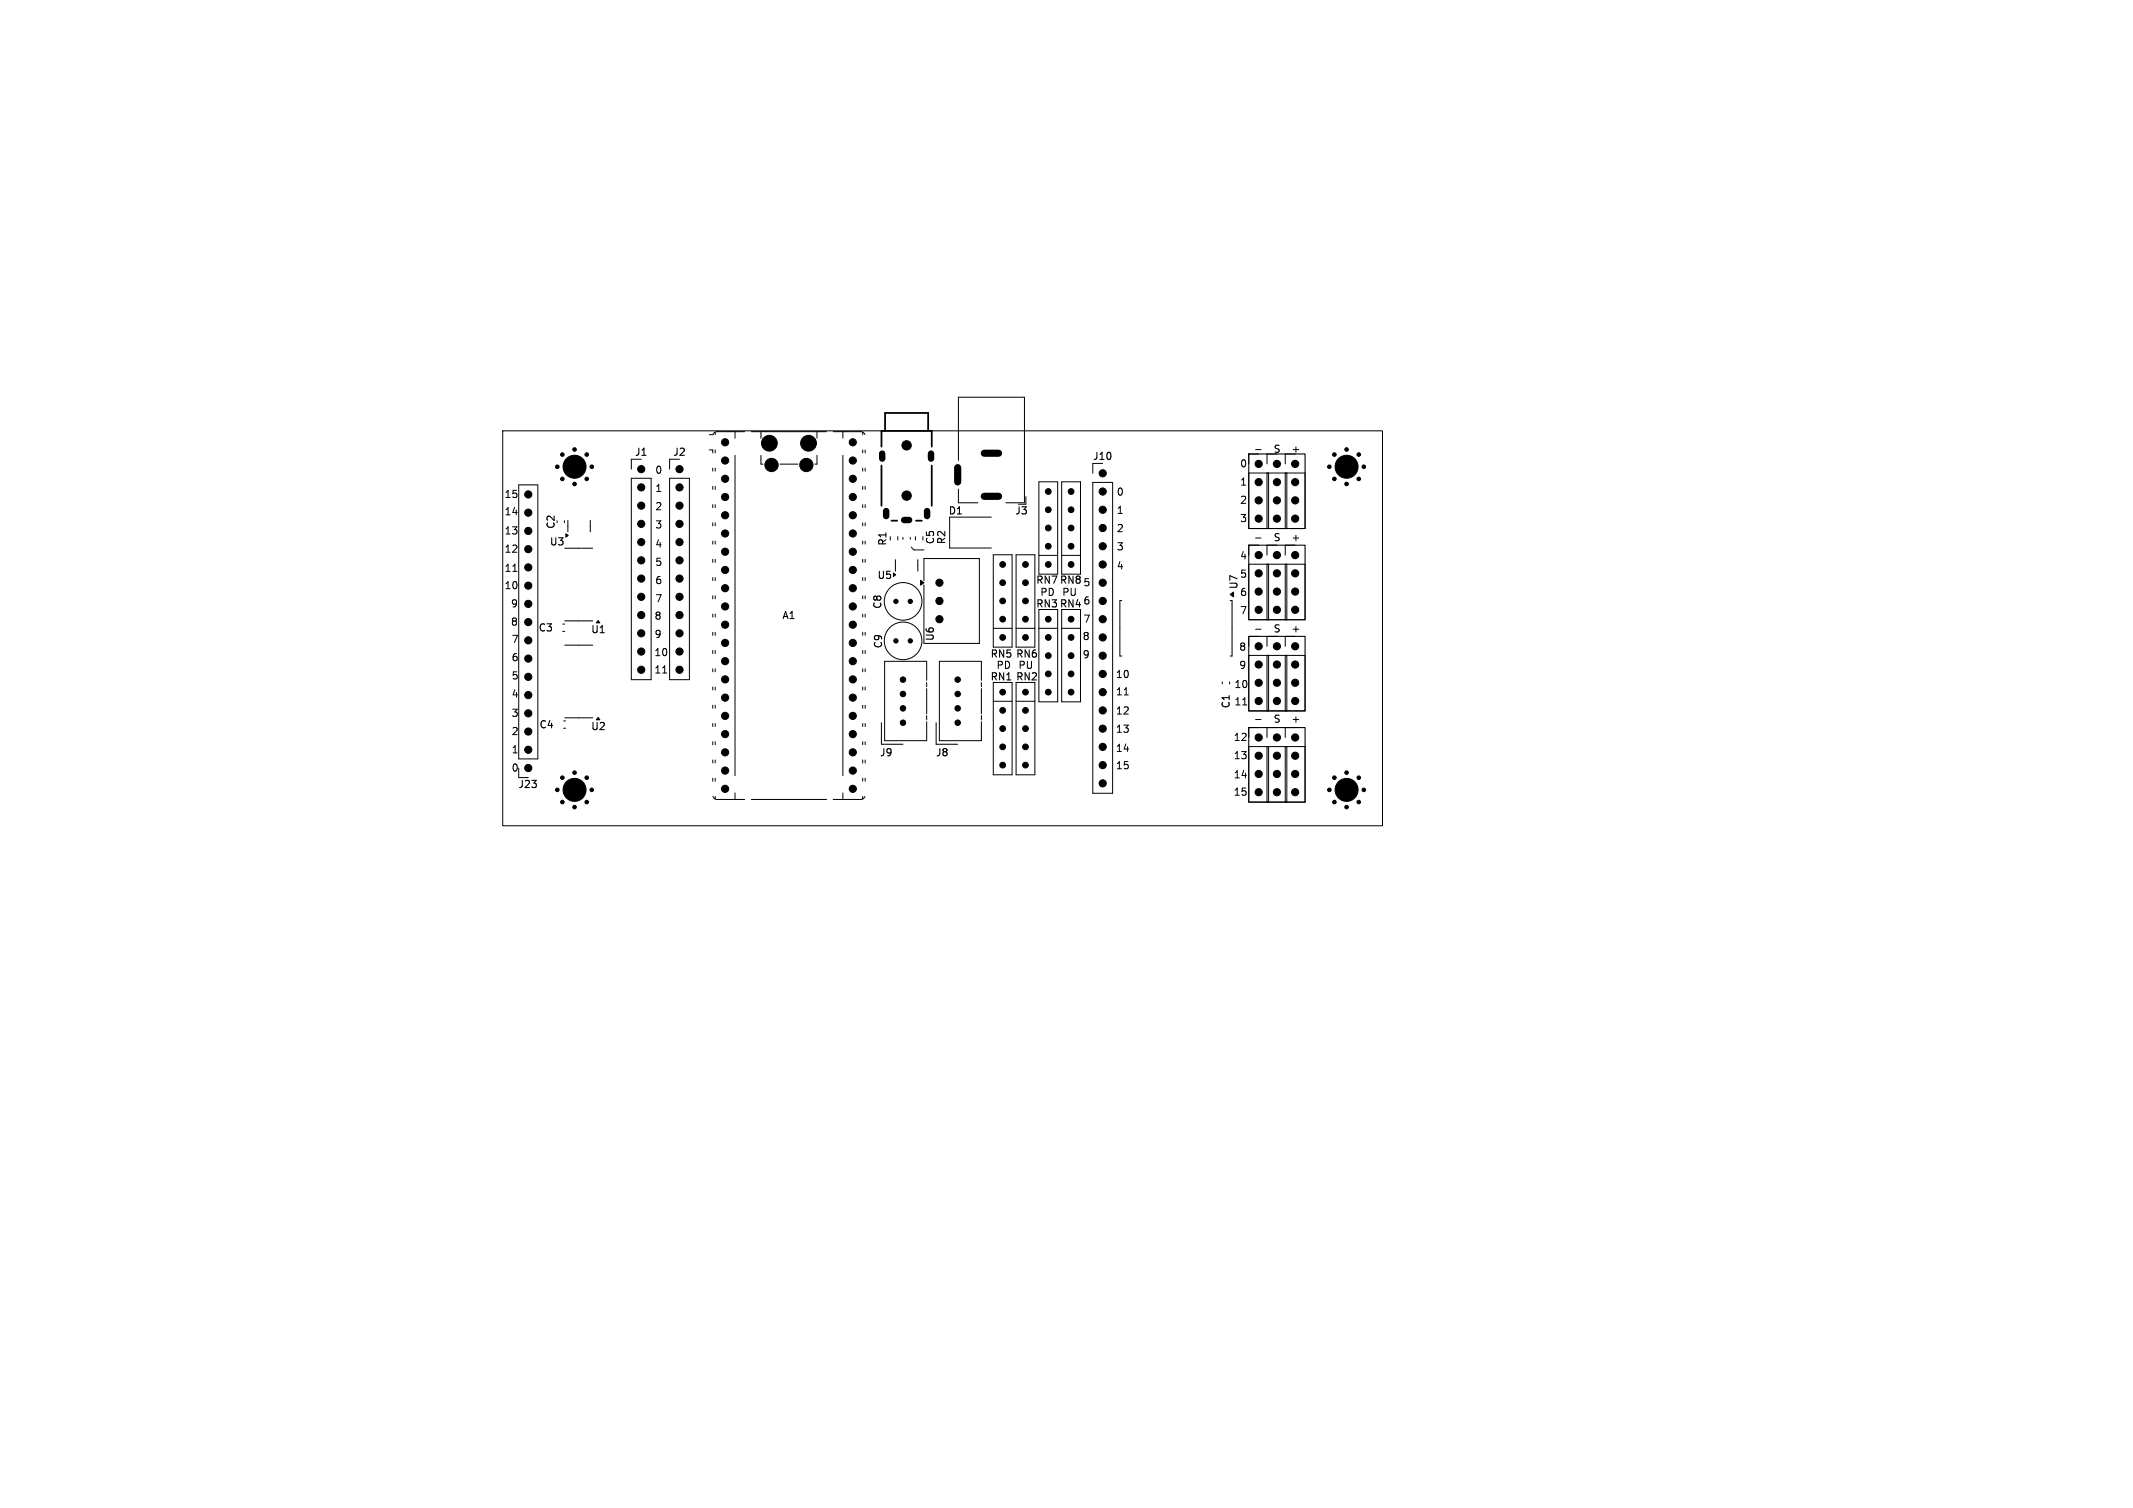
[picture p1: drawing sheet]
<svg xmlns="http://www.w3.org/2000/svg" width="297mm" height="210mm" viewBox="0 0 297 210" stroke-linecap="round" stroke-linejoin="round" font-family="sans-serif">
<defs><g id="words">
<g font-size="1.4">
<text x="88.3" y="63.7">J1</text>
<text x="93.6" y="63.7">J2</text>
<text x="152.1" y="64.3">J10</text>
<text x="172.6" y="65.2">0</text>
<text x="177.5" y="63.1">S</text>
<text x="180.2" y="63.1">+</text>
<text x="70.2" y="71.8">14</text>
<text x="70.2" y="69.4">15</text>
<text x="91.2" y="66">0</text>
<text x="91.2" y="71.1">2</text>
<text x="91.2" y="68.6">1</text>
<text x="132" y="71.8">D1</text>
<text x="141.3" y="71.8">J3</text>
<text x="155.4" y="69.1">0</text>
<text x="155.4" y="71.6">1</text>
<text x="172.6" y="67.7">1</text>
<text x="172.6" y="70.2">2</text>
<text x="70.2" y="74.5">13</text>
<text x="70.2" y="77">12</text>
<text x="76.5" y="76.2">U3</text>
<text x="77.4" y="73.8" transform="rotate(-90 77.4 73.8)">C2</text>
<text x="91.2" y="73.7">3</text>
<text x="91.2" y="76.3">4</text>
<text x="123.6" y="76.1" transform="rotate(-90 123.6 76.1)">R1</text>
<text x="130.3" y="75.9" transform="rotate(-90 130.3 75.9)">C5</text>
<text x="131.8" y="75.9" transform="rotate(-90 131.8 75.9)">R2</text>
<text x="155.4" y="76.7">3</text>
<text x="155.4" y="74.2">2</text>
<text x="172.6" y="78">4</text>
<text x="172.6" y="72.8">3</text>
<text x="177.5" y="75.4">S</text>
<text x="180.2" y="75.4">+</text>
<text x="70.2" y="82.1">10</text>
<text x="70.2" y="79.7">11</text>
<text x="91.2" y="78.9">5</text>
<text x="91.2" y="83.9">7</text>
<text x="91.2" y="81.4">6</text>
<text x="122.1" y="80.8">U5</text>
<text x="144.2" y="81.5">RN7 RN8</text>
<text x="144.8" y="83.1">PD</text>
<text x="147.8" y="83.1">PU</text>
<text x="150.8" y="81.7">5</text>
<text x="155.4" y="79.4">4</text>
<text x="172.5" y="82.2" transform="rotate(-90 172.5 82.2)">U7</text>
<text x="172.6" y="80.5">5</text>
<text x="172.6" y="83.1">6</text>
<text x="71.1" y="84.7">9</text>
<text x="71.1" y="87.2">8</text>
<text x="71.2" y="89.6">7</text>
<text x="74.9" y="88.1">C3</text>
<text x="82.2" y="88.4">U1</text>
<text x="91.1" y="86.4">8</text>
<text x="91.1" y="88.9">9</text>
<text x="108.9" y="86.4">A1</text>
<text x="122.9" y="84.9" transform="rotate(-90 122.9 84.9)">C8</text>
<text x="130.2" y="89.4" transform="rotate(-90 130.2 89.4)">U6</text>
<text x="144.2" y="84.8">RN3 RN4</text>
<text x="150.7" y="89.2">8</text>
<text x="150.8" y="86.8">7</text>
<text x="150.8" y="84.2">6</text>
<text x="172.6" y="85.6">7</text>
<text x="177.5" y="88.1">S</text>
<text x="180.2" y="88.1">+</text>
<text x="71.2" y="92.1">6</text>
<text x="71.2" y="94.7">5</text>
<text x="91.1" y="93.9">11</text>
<text x="91.1" y="91.4">10</text>
<text x="123" y="90.4" transform="rotate(-90 123 90.4)">C9</text>
<text x="137.8" y="95">RN1 RN2</text>
<text x="137.8" y="91.8">RN5 RN6</text>
<text x="138.7" y="93.2">PD</text>
<text x="141.7" y="93.2">PU</text>
<text x="150.7" y="91.7">9</text>
<text x="155.3" y="94.5">10</text>
<text x="171.8" y="95.9">10</text>
<text x="172.5" y="90.7">8</text>
<text x="172.5" y="93.2">9</text>
<text x="71.2" y="99.9">3</text>
<text x="71.2" y="97.2">4</text>
<text x="75" y="101.6">C4</text>
<text x="82.2" y="101.9">U2</text>
<text x="155.3" y="96.9">11</text>
<text x="155.3" y="99.6">12</text>
<text x="171.4" y="98.8" transform="rotate(-90 171.4 98.8)">C1</text>
<text x="171.8" y="98.3">11</text>
<text x="177.5" y="100.7">S</text>
<text x="180.2" y="100.7">+</text>
<text x="71.2" y="102.4">2</text>
<text x="71.2" y="105">1</text>
<text x="71.2" y="107.5">0</text>
<text x="122.4" y="105.5">J9</text>
<text x="130.2" y="105.5">J8</text>
<text x="155.3" y="102.1">13</text>
<text x="155.3" y="104.8">14</text>
<text x="155.3" y="107.2">15</text>
<text x="171.7" y="105.8">13</text>
<text x="171.7" y="103.3">12</text>
<text x="72.1" y="109.9">J23</text>
<text x="171.7" y="110.9">15</text>
<text x="171.7" y="108.5">14</text>
</g>
</g></defs>
<path d="M173.9 75.9h7.8v10.4h-7.8zM173.9 63.2h7.8v10.4h-7.8zM173.9 88.6h7.8v10.4h-7.8zM173.9 101.3h7.8v10.4h-7.8z" fill="none" stroke="#000" stroke-width=".15"/>
<g fill="none" stroke="#000" stroke-width=".14">
<path d="M70 60h122.5v55h-122.5zM71.4 79.6h.6M72.2 67.5h2.7v38.2h-2.7zM78.6 72.5v.3M78.6 76.3h3.9M79.1 72.5v1.6M82.2 72.5v1.6M87.9 64v1.3M87.9 66.6h2.8v28.1h-2.8zM93.2 66.6h2.8v28.1h-2.8zM93.2 64v1.3M98.8 62.7h.4v.4"/>
<path d="M99.2 65.2v.4M99.2 67.7v.5M99.2 70.3v.4M99.2 72.8v.4M99.2 75.4v.4M99.2 77.9v.4M99.6 60.2v.3M99.6 62.7v.4M99.6 65.2v.4M99.6 67.7v.5M99.6 70.3v.4M99.6 72.8v.4"/>
<path d="M99.6 75.4v.4M99.6 77.9v.4M102.3 60.1v.9M102.3 63.4v44.6M103.7 60.1h-3.9l-.3 .2-.2 .2h-.5M104.6 60.1h10.5M106 60.1v.9M106 63.4v1.2h.3M108.6 64.6h2.5M113.8 63.4v1.2h-.3M113.8 60.1v.9M116 60.1h3.9l.3 .1 .2 .3"/>
<path d="M117.4 60.1v.9M117.4 63.4v44.6M120.1 60.2v.3M120.1 62.7v.4M120.1 65.2v.4M120.1 67.7v.5M120.1 70.3v.4M120.1 72.8v.4M120.1 75.4v.4M120.1 77.9v.4M120.5 62.7v.4M120.5 65.2v.4"/>
<path d="M120.5 67.7v.5M120.5 70.3v.4M120.5 72.8v.4M120.5 75.4v.4M120.5 77.9v.4M124.7 77.9v1.6M125 74.7v.5M125.7 74.8v.3M126.7 74.8v.3M126.9 76.2l.4 .4h1.4M127.5 74.7v.5M127.8 77.9v1.6"/>
<path d="M128.5 74.7v.5M133.4 64.1v-8.8h9.2v14.7h-2.6M133.4 68.1v1.9h2.7M138 72h-5.8v4.3h5.8M138.3 77.3h2.6v12.8h-2.6zM141.5 77.3h2.6v12.8h-2.6zM142.8 69.2v1h-1M144.7 67.1h2.6v12.9h-2.6zM144.7 77.3h2.6M147.8 67.1h2.6v12.9h-2.6zM147.8 77.3h2.6M152.2 64.5v1.4"/>
<path d="M152.2 67.2h2.7v43.3h-2.7zM173.9 65.9h7.8v7.7h-7.8zM173.9 78.6h7.8v7.7h-7.8zM174.8 62.6h.8M174.8 74.9h.8M175.3 63.2h-1.4v1.4M175.3 75.9h-1.4v1.4M176.4 65.9v7.7M176.4 78.6v7.7M176.6 65.9v7.7M176.6 78.6v7.7M177.8 63.2h-1.4v1.4"/>
<path d="M177.8 75.9h-1.4v1.4M179 65.9v7.7M179 78.6v7.7M179.2 65.9v7.7M179.2 78.6v7.7M180.3 63.2h-1.3v1.4M180.3 75.9h-1.3v1.4M78.4 86.9h.2M78.4 87.9h.2M78.6 86.5h3.9M78.6 89.8h3.9M78.6 100h3.9"/>
<path d="M92.3 93.7h.5M99.2 80.4v.5M99.2 83v.4M99.2 85.5v.4M99.2 88.1v.4M99.2 90.6v.4M99.2 93.1v.5M99.2 95.7v.4M99.2 98.2v.4M99.6 80.4v.5M99.6 83v.4M99.6 85.5v.4"/>
<path d="M99.6 88.1v.4M99.6 90.6v.4M99.6 93.1v.5M99.6 95.7v.4M99.6 98.2v.4M120.1 80.4v.5M120.1 83v.4M120.1 85.5v.4M120.1 88.1v.4M120.1 90.6v.4M120.1 93.1v.5M120.1 95.7v.4"/>
<path d="M120.1 98.2v.4M120.5 80.4v.5M120.5 83v.4M120.5 85.5v.4M120.5 88.1v.4M120.5 90.6v.4M120.5 93.1v.5M120.5 95.7v.4M120.5 98.2v.4M128.6 80.9v-3.1h7.8v11.8h-7.8v-8.2M129 94.7v-2.6h-5.8v11h5.8v-2.6M129 95v.6"/>
<path d="M129 95.9v3.5M129 99.6v.6M136.6 94.7v-2.6h-5.8v11h5.8v-2.6M136.6 95v.6M136.6 95.9v3.5M136.6 99.6v.6M138.3 95h2.6v12.9h-2.6zM138.3 97.7h2.6M138.3 87.5h2.6M141.5 95h2.6v12.9h-2.6zM141.5 97.7h2.6M141.5 87.5h2.6"/>
<path d="M144.7 84.9h2.6v12.8h-2.6zM144.7 87.5h2.6M147.8 84.9h2.6v12.8h-2.6zM147.8 87.5h2.6M156.2 83.6h-.3v7.8h.3M156.5 96.8h.6M170.2 95v.2M171.2 95v.2M171.3 83.6h.3v7.8h-.3M173 98.2h.6M173.9 91.3h7.8v7.7h-7.8zM174.8 87.6h.8"/>
<path d="M175.3 88.6h-1.4v1.4M176.4 91.3v7.7M176.6 91.3v7.7M177.8 88.6h-1.4v1.4M179 91.3v7.7M179.2 91.3v7.7M180.3 88.6h-1.3v1.4M72.2 107v1.3h1.4M78.5 100.4h.3M78.5 101.4h.3M99.2 100.8v.4M99.2 103.3v.4"/>
<path d="M99.2 105.8v.5M99.2 108.4v.4M99.3 110.9l.2 .3 .3 .1h3.9M99.6 100.8v.4M99.6 103.3v.4M99.6 105.8v.5M99.6 108.4v.4M99.6 110.9v.4M102.3 110.4v.9M104.6 111.3h10.5M117.4 110.4v.9M120.1 100.8v.4"/>
<path d="M120.1 103.3v.4M120.1 105.8v.5M120.1 108.4v.4M120.1 110.9v.4M120.4 110.9l-.2 .3-.3 .1h-3.9M120.5 100.8v.4M120.5 103.3v.4M120.5 105.8v.5M120.5 108.4v.4M122.7 100.6v3h3M130.3 100.6v3h3M173.9 104h7.8v7.7h-7.8z"/>
<path d="M174.8 100.2h.8M175.3 101.3h-1.4v1.4M176.4 104v7.7M176.6 104v7.7M177.8 101.3h-1.4v1.4M179 104v7.7M179.2 104v7.7M180.3 101.3h-1.3v1.4"/>
<circle cx="125.7" cy="83.7" r="2.62"/>
<circle cx="125.7" cy="89.2" r="2.62"/>
</g>
<path d="M122.7 62.2v-2.2h7v2.2M122.7 64.8v5.6M123.2 60v-2.5h6v2.5M124.1 72.5h.8M127.5 72.5h.9M129.7 64.8v5.6" fill="none" stroke="#000" stroke-width=".25"/>
<g fill="#000" stroke="#000" stroke-width=".14">
<path d="M78.8 74.3l.3 .3-.3 .2zM83.3 86.4l.2 .3h-.5zM124.4 79.8l.3 .2-.3 .3zM128.2 80.8l.4 .4-.4 .3zM171.3 82.8l.5-.4v.7zM83.3 99.9l.2 .3h-.5z"/>
<circle cx="73.6" cy="73.9" r=".5"/>
<circle cx="73.6" cy="79" r=".5"/>
<circle cx="73.6" cy="68.9" r=".5"/>
<circle cx="73.6" cy="76.5" r=".5"/>
<circle cx="73.6" cy="71.4" r=".5"/>
<circle cx="77.6" cy="65" r=".25"/>
<circle cx="78.3" cy="66.7" r=".25"/>
<circle cx="78.3" cy="63.3" r=".25"/>
<circle cx="80" cy="65" r="1.6"/>
<circle cx="80" cy="67.4" r=".25"/>
<circle cx="80" cy="62.6" r=".25"/>
<circle cx="81.7" cy="66.7" r=".25"/>
<circle cx="81.7" cy="63.3" r=".25"/>
<circle cx="82.4" cy="65" r=".25"/>
<circle cx="89.3" cy="73" r=".5"/>
<circle cx="89.3" cy="75.5" r=".5"/>
<circle cx="89.3" cy="78" r=".5"/>
<circle cx="89.3" cy="65.3" r=".5"/>
<circle cx="89.3" cy="67.9" r=".5"/>
<circle cx="89.3" cy="70.4" r=".5"/>
<circle cx="94.6" cy="75.5" r=".5"/>
<circle cx="94.6" cy="70.4" r=".5"/>
<circle cx="94.6" cy="67.9" r=".5"/>
<circle cx="94.6" cy="65.3" r=".5"/>
<circle cx="94.6" cy="73" r=".5"/>
<circle cx="94.6" cy="78" r=".5"/>
<circle cx="101" cy="66.7" r=".5"/>
<circle cx="101" cy="61.6" r=".5"/>
<circle cx="101" cy="71.8" r=".5"/>
<circle cx="101" cy="74.3" r=".5"/>
<circle cx="101" cy="69.2" r=".5"/>
<circle cx="101" cy="64.1" r=".5"/>
<circle cx="101" cy="76.8" r=".5"/>
<circle cx="101" cy="79.4" r=".5"/>
<circle cx="107.1" cy="61.7" r="1.1"/>
<circle cx="107.4" cy="64.8" r=".92"/>
<circle cx="112.3" cy="64.8" r=".92"/>
<circle cx="112.6" cy="61.7" r="1.1"/>
<circle cx="118.7" cy="79.4" r=".5"/>
<circle cx="118.7" cy="61.6" r=".5"/>
<circle cx="118.7" cy="69.2" r=".5"/>
<circle cx="118.7" cy="64.1" r=".5"/>
<circle cx="118.7" cy="76.8" r=".5"/>
<circle cx="118.7" cy="66.7" r=".5"/>
<circle cx="118.7" cy="71.8" r=".5"/>
<circle cx="118.7" cy="74.3" r=".5"/>
<circle cx="126.2" cy="62" r=".65"/>
<circle cx="126.2" cy="69" r=".65"/>
<circle cx="139.6" cy="78.6" r=".4"/>
<circle cx="142.8" cy="78.6" r=".4"/>
<circle cx="146" cy="73.5" r=".4"/>
<circle cx="146" cy="68.4" r=".4"/>
<circle cx="146" cy="78.6" r=".4"/>
<circle cx="146" cy="71" r=".4"/>
<circle cx="146" cy="76.1" r=".4"/>
<circle cx="149.1" cy="73.5" r=".4"/>
<circle cx="149.1" cy="76.1" r=".4"/>
<circle cx="149.1" cy="68.4" r=".4"/>
<circle cx="149.1" cy="78.6" r=".4"/>
<circle cx="149.1" cy="71" r=".4"/>
<circle cx="153.5" cy="65.9" r=".5"/>
<circle cx="153.5" cy="78.6" r=".5"/>
<circle cx="153.5" cy="68.5" r=".5"/>
<circle cx="153.5" cy="71" r=".5"/>
<circle cx="153.5" cy="76.1" r=".5"/>
<circle cx="153.5" cy="73.5" r=".5"/>
<circle cx="175.3" cy="64.6" r=".5"/>
<circle cx="175.3" cy="79.8" r=".5"/>
<circle cx="175.3" cy="72.2" r=".5"/>
<circle cx="175.3" cy="69.7" r=".5"/>
<circle cx="175.3" cy="77.3" r=".5"/>
<circle cx="175.3" cy="67.1" r=".5"/>
<circle cx="177.8" cy="64.6" r=".5"/>
<circle cx="177.8" cy="72.2" r=".5"/>
<circle cx="177.8" cy="79.8" r=".5"/>
<circle cx="177.8" cy="67.1" r=".5"/>
<circle cx="177.8" cy="69.7" r=".5"/>
<circle cx="177.8" cy="77.3" r=".5"/>
<circle cx="180.3" cy="64.6" r=".5"/>
<circle cx="180.3" cy="72.2" r=".5"/>
<circle cx="180.3" cy="69.7" r=".5"/>
<circle cx="180.3" cy="67.1" r=".5"/>
<circle cx="180.3" cy="77.3" r=".5"/>
<circle cx="180.3" cy="79.8" r=".5"/>
<circle cx="185.1" cy="65" r=".25"/>
<circle cx="185.8" cy="63.3" r=".25"/>
<circle cx="185.8" cy="66.7" r=".25"/>
<circle cx="187.5" cy="65" r="1.6"/>
<circle cx="187.5" cy="67.4" r=".25"/>
<circle cx="187.5" cy="62.6" r=".25"/>
<circle cx="189.2" cy="66.7" r=".25"/>
<circle cx="189.2" cy="63.3" r=".25"/>
<circle cx="189.9" cy="65" r=".25"/>
<circle cx="73.6" cy="91.7" r=".5"/>
<circle cx="73.6" cy="89.2" r=".5"/>
<circle cx="73.6" cy="84.1" r=".5"/>
<circle cx="73.6" cy="99.3" r=".5"/>
<circle cx="73.6" cy="94.3" r=".5"/>
<circle cx="73.6" cy="86.6" r=".5"/>
<circle cx="73.6" cy="96.8" r=".5"/>
<circle cx="73.6" cy="81.6" r=".5"/>
<circle cx="89.3" cy="85.7" r=".5"/>
<circle cx="89.3" cy="90.7" r=".5"/>
<circle cx="89.3" cy="80.6" r=".5"/>
<circle cx="89.3" cy="88.2" r=".5"/>
<circle cx="89.3" cy="93.3" r=".5"/>
<circle cx="89.3" cy="83.1" r=".5"/>
<circle cx="94.6" cy="88.2" r=".5"/>
<circle cx="94.6" cy="83.1" r=".5"/>
<circle cx="94.6" cy="80.6" r=".5"/>
<circle cx="94.6" cy="93.3" r=".5"/>
<circle cx="94.6" cy="90.7" r=".5"/>
<circle cx="94.6" cy="85.7" r=".5"/>
<circle cx="101" cy="94.6" r=".5"/>
<circle cx="101" cy="97.2" r=".5"/>
<circle cx="101" cy="92.1" r=".5"/>
<circle cx="101" cy="99.7" r=".5"/>
<circle cx="101" cy="87" r=".5"/>
<circle cx="101" cy="81.9" r=".5"/>
<circle cx="101" cy="84.5" r=".5"/>
<circle cx="101" cy="89.5" r=".5"/>
<circle cx="118.7" cy="94.6" r=".5"/>
<circle cx="118.7" cy="87" r=".5"/>
<circle cx="118.7" cy="89.5" r=".5"/>
<circle cx="118.7" cy="99.7" r=".5"/>
<circle cx="118.7" cy="92.1" r=".5"/>
<circle cx="118.7" cy="97.2" r=".5"/>
<circle cx="118.7" cy="84.5" r=".5"/>
<circle cx="118.7" cy="81.9" r=".5"/>
<circle cx="124.8" cy="89.3" r=".3"/>
<circle cx="124.8" cy="83.8" r=".3"/>
<circle cx="125.7" cy="94.6" r=".38"/>
<circle cx="125.7" cy="98.6" r=".38"/>
<circle cx="125.7" cy="96.6" r=".38"/>
<circle cx="126.8" cy="89.3" r=".3"/>
<circle cx="126.8" cy="83.8" r=".3"/>
<circle cx="130.8" cy="81.2" r=".5"/>
<circle cx="130.8" cy="86.2" r=".5"/>
<circle cx="130.8" cy="83.7" r=".5"/>
<circle cx="133.4" cy="94.6" r=".38"/>
<circle cx="133.4" cy="98.6" r=".38"/>
<circle cx="133.4" cy="96.6" r=".38"/>
<circle cx="139.6" cy="98.9" r=".4"/>
<circle cx="139.6" cy="88.8" r=".4"/>
<circle cx="139.6" cy="81.1" r=".4"/>
<circle cx="139.6" cy="96.4" r=".4"/>
<circle cx="139.6" cy="86.2" r=".4"/>
<circle cx="139.6" cy="83.7" r=".4"/>
<circle cx="142.8" cy="88.8" r=".4"/>
<circle cx="142.8" cy="83.7" r=".4"/>
<circle cx="142.8" cy="98.9" r=".4"/>
<circle cx="142.8" cy="81.1" r=".4"/>
<circle cx="142.8" cy="86.2" r=".4"/>
<circle cx="142.8" cy="96.4" r=".4"/>
<circle cx="146" cy="88.8" r=".4"/>
<circle cx="146" cy="86.2" r=".4"/>
<circle cx="146" cy="91.3" r=".4"/>
<circle cx="146" cy="93.8" r=".4"/>
<circle cx="146" cy="96.4" r=".4"/>
<circle cx="149.1" cy="86.2" r=".4"/>
<circle cx="149.1" cy="93.8" r=".4"/>
<circle cx="149.1" cy="96.4" r=".4"/>
<circle cx="149.1" cy="88.8" r=".4"/>
<circle cx="149.1" cy="91.3" r=".4"/>
<circle cx="153.5" cy="96.4" r=".5"/>
<circle cx="153.5" cy="83.7" r=".5"/>
<circle cx="153.5" cy="86.2" r=".5"/>
<circle cx="153.5" cy="93.9" r=".5"/>
<circle cx="153.5" cy="98.9" r=".5"/>
<circle cx="153.5" cy="81.2" r=".5"/>
<circle cx="153.5" cy="88.8" r=".5"/>
<circle cx="153.5" cy="91.3" r=".5"/>
<circle cx="175.3" cy="82.4" r=".5"/>
<circle cx="175.3" cy="97.6" r=".5"/>
<circle cx="175.3" cy="84.9" r=".5"/>
<circle cx="175.3" cy="90" r=".5"/>
<circle cx="175.3" cy="95.1" r=".5"/>
<circle cx="175.3" cy="92.5" r=".5"/>
<circle cx="177.8" cy="97.6" r=".5"/>
<circle cx="177.8" cy="82.4" r=".5"/>
<circle cx="177.8" cy="84.9" r=".5"/>
<circle cx="177.8" cy="90" r=".5"/>
<circle cx="177.8" cy="92.5" r=".5"/>
<circle cx="177.8" cy="95.1" r=".5"/>
<circle cx="180.3" cy="92.5" r=".5"/>
<circle cx="180.3" cy="95.1" r=".5"/>
<circle cx="180.3" cy="90" r=".5"/>
<circle cx="180.3" cy="84.9" r=".5"/>
<circle cx="180.3" cy="82.4" r=".5"/>
<circle cx="180.3" cy="97.6" r=".5"/>
<circle cx="73.6" cy="104.4" r=".5"/>
<circle cx="73.6" cy="101.9" r=".5"/>
<circle cx="73.6" cy="107" r=".5"/>
<circle cx="77.6" cy="110" r=".25"/>
<circle cx="78.3" cy="111.7" r=".25"/>
<circle cx="78.3" cy="108.3" r=".25"/>
<circle cx="80" cy="110" r="1.6"/>
<circle cx="80" cy="107.6" r=".25"/>
<circle cx="80" cy="112.4" r=".25"/>
<circle cx="81.7" cy="111.7" r=".25"/>
<circle cx="81.7" cy="108.3" r=".25"/>
<circle cx="82.4" cy="110" r=".25"/>
<circle cx="101" cy="107.3" r=".5"/>
<circle cx="101" cy="104.8" r=".5"/>
<circle cx="101" cy="109.9" r=".5"/>
<circle cx="101" cy="102.2" r=".5"/>
<circle cx="118.7" cy="104.8" r=".5"/>
<circle cx="118.7" cy="109.9" r=".5"/>
<circle cx="118.7" cy="107.3" r=".5"/>
<circle cx="118.7" cy="102.2" r=".5"/>
<circle cx="125.7" cy="100.6" r=".38"/>
<circle cx="133.4" cy="100.6" r=".38"/>
<circle cx="139.6" cy="101.5" r=".4"/>
<circle cx="139.6" cy="104" r=".4"/>
<circle cx="139.6" cy="106.5" r=".4"/>
<circle cx="142.8" cy="106.5" r=".4"/>
<circle cx="142.8" cy="101.5" r=".4"/>
<circle cx="142.8" cy="104" r=".4"/>
<circle cx="153.5" cy="106.6" r=".5"/>
<circle cx="153.5" cy="104" r=".5"/>
<circle cx="153.5" cy="109.1" r=".5"/>
<circle cx="153.5" cy="101.5" r=".5"/>
<circle cx="175.3" cy="105.2" r=".5"/>
<circle cx="175.3" cy="102.7" r=".5"/>
<circle cx="175.3" cy="107.8" r=".5"/>
<circle cx="175.3" cy="110.3" r=".5"/>
<circle cx="177.8" cy="105.2" r=".5"/>
<circle cx="177.8" cy="107.8" r=".5"/>
<circle cx="177.8" cy="110.3" r=".5"/>
<circle cx="177.8" cy="102.7" r=".5"/>
<circle cx="180.3" cy="105.2" r=".5"/>
<circle cx="180.3" cy="107.8" r=".5"/>
<circle cx="180.3" cy="110.3" r=".5"/>
<circle cx="180.3" cy="102.7" r=".5"/>
<circle cx="185.1" cy="110" r=".25"/>
<circle cx="185.8" cy="111.7" r=".25"/>
<circle cx="185.8" cy="108.3" r=".25"/>
<circle cx="187.5" cy="110" r="1.6"/>
<circle cx="187.5" cy="107.6" r=".25"/>
<circle cx="187.5" cy="112.4" r=".25"/>
<circle cx="189.2" cy="111.7" r=".25"/>
<circle cx="189.2" cy="108.3" r=".25"/>
<circle cx="189.9" cy="110" r=".25"/>
</g>
<path d="M122.8 63.2v.7M123.4 71.2v.7M125.9 72.4h.7M129.1 71.2v.7M129.6 63.2v.7" fill="none" stroke="#000" stroke-width=".9"/>
<path d="M133.3 65.1v2M137 69.1h2M137 63.1h2" fill="none" stroke="#000" stroke-width="1"/>
<use href="#words"/>
</svg>
